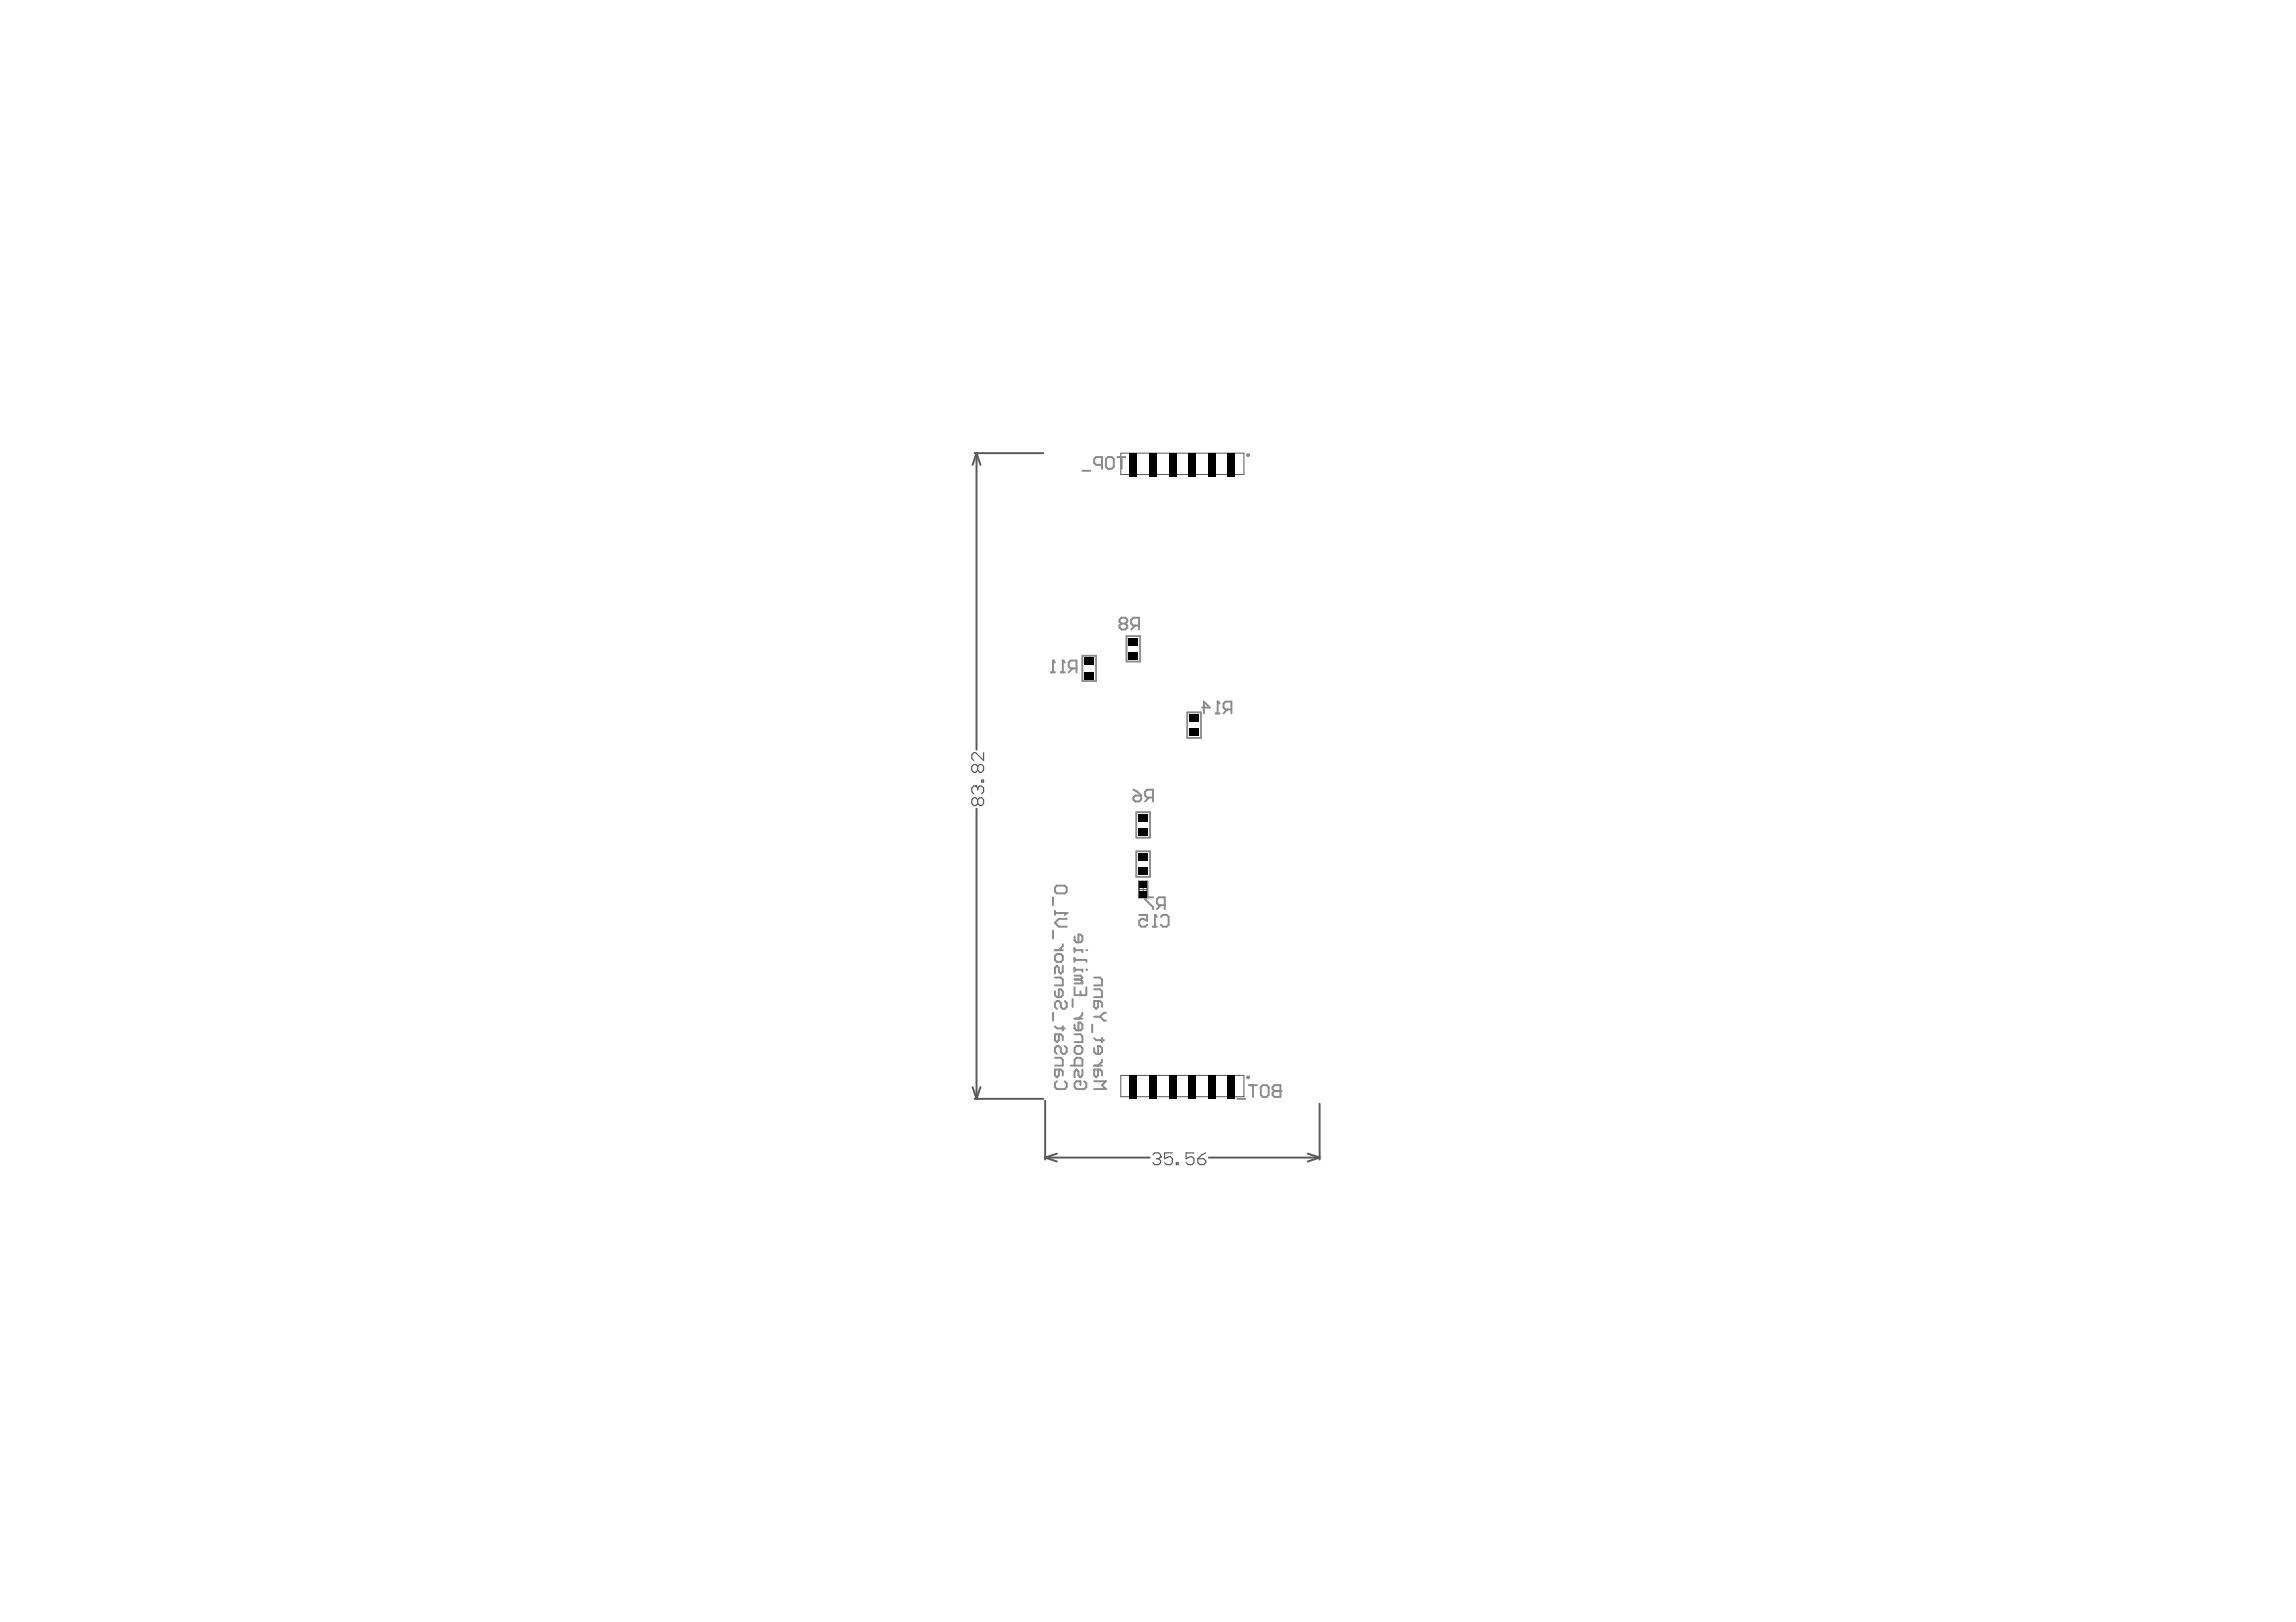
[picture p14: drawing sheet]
<svg xmlns="http://www.w3.org/2000/svg" width="297mm" height="210mm" viewBox="0 0 297 210" stroke-linecap="round" stroke-linejoin="round" font-family="sans-serif">
<path d="M145 58.6h15.9v2.8h-15.9zM147.3 114h1.2v2.2h-1.2zM147.4 115.1h1M147.4 114.2h1v1.8h-1zM147.9 114.6v1M145 139.2h15.9v2.7h-15.9z" fill="none" stroke="#5a5a5a" stroke-width=".13"/>
<g fill="none" stroke="#5a5a5a" stroke-width=".25">
<path d="M126.1 58.6h8.9M126.3 58.6l.5 1.6M126.3 58.6v38.4M126.3 58.6l-.5 1.6M126.3 104.7v37.5M125.8 140.7l.5 1.5M126.1 142.2h8.9M126.8 140.7l-.5 1.5M135.2 142.5v7.6M135.2 149.8l1.5 .5M135.2 149.8h13.5M136.7 149.3l-1.5 .5"/>
<path d="M156.4 149.8h14.3M169.2 149.3l1.5 .5M170.7 149.8l-1.5 .5M170.7 142.8v7.3"/>
</g>
<g fill="none" stroke="#5a5a5a" stroke-width=".15">
<path d="M126.5 99.2l-.3-.3h-.2l-.3 .3v.5l.3 .2h.2l.3-.2M126.5 99.2l.2-.3h.3l.2 .3v.5l-.2 .2h-.3l-.2-.2M126.5 99.2v.5M127.2 97.4v1l-1-1h-.2l-.3 .3v.5l.3 .2M126.2 101.7h.1M126.2 101.7h-.2l-.3 .3v.5l.3 .2M126.2 101.7l.3 .3M126.5 103.5l-.3-.3h-.2l-.3 .3v.5l.3 .2h.2l.3-.2M126.5 103.5l.2-.3h.3l.2 .3v.5l-.2 .2h-.3l-.2-.2M126.5 102l.2-.3h.3l.2 .3v.5l-.2 .2M126.5 102v.2M126.5 103.5v.5"/>
<path d="M127 101h.2v.2h-.2zM149.1 149.4l.3-.2h.5l.3 .2v.3M149.6 150h.3M149.9 150l.3 .2v.3l-.3 .2h-.5l-.3-.2M150.2 149.7h.1M150.2 149.7l-.3 .3M151.7 149.2h-1v.8l.5-.3h.2l.3 .3v.5l-.3 .2h-.5l-.2-.2M152.2 150.5h.2v.2h-.2zM154.5 149.2h-1.1v.8l.6-.3h.2l.3 .3v.5l-.3 .2h-.5l-.3-.2M155 150h.7l.3 .2v.3l-.3 .2h-.5l-.2-.2zM156 149.2l-.5 .2-.5 .6"/>
</g>
<path d="M140 84.9h1.8v3.2h-1.8zM145.7 82.3h1.8v3.3h-1.8zM153.6 92.2h1.8v3.3h-1.8zM147 105.1h1.8v3.3h-1.8zM147 110.2h1.8v3.3h-1.8z" fill="none" stroke="#8c8c8c" stroke-width=".2"/>
<g fill="none" stroke="#8c8c8c" stroke-width=".25">
<path d="M143.1 59.4l.2-.3h.5l.3 .3v1l-.3 .3h-.5l-.2-.3zM144.6 59.1h1M145.1 59.1v1.6M140 60.9h1M142.6 60.2h-.8l-.2-.3v-.5l.2-.3h.8v1.6M136 87h.5M136.2 85.5h.1M136.2 85.5v1.5M136.2 85.5l.3 .2M137.2 87h.5M137.5 85.5h.1M137.5 85.5l.2 .2"/>
<path d="M137.5 85.5v1.5M138.8 86.5l-.5 .5M139.3 86.5h-.8l-.2-.3v-.5l.2-.2h.8v1.5M145.1 80.7l-.3-.3v-.2l.3-.3h.5l.2 .3v.2l-.2 .3M145.1 80.7l-.3 .3v.2l.3 .3h.5l.2-.3v-.2l-.2-.3M145.1 80.7h.5M146.9 81l-.6 .5M147.4 81h-.8l-.3-.3v-.5l.3-.3h.8v1.6M155.5 91.6h1l-.7-.8v1.5M157.3 92.3h.5M157.5 90.8h.1M157.5 90.8l.3 .3"/>
<path d="M157.5 90.8v1.5M158.8 91.8l-.5 .5M159.3 91.8h-.8l-.2-.2v-.5l.2-.3h.8v1.5M136.2 116.1v1M136.5 114.9l.2-.3h1l.3 .3v.5l-.3 .2h-1l-.2-.2zM136.5 117.9v.5M136.5 118.1h1.5M138 118.1h.1M138 118.9h-1l-.5 .5 .5 .5h1M138 118.1l-.3 .3M146.6 102.2l.5 .2 .5 .6M146.6 103.2l.3-.2h.7v.5l-.2 .2h-.5l-.3-.2z"/>
<path d="M147.4 118.4h1v.8l-.5-.3h-.3l-.2 .3v.5l.2 .2h.5l.3-.2M148.7 103.2l-.6 .5M149.2 116.1h-1.1v.3l1.1 1v.2M149.2 103.2h-.8l-.3-.2v-.6l.3-.2h.8v1.5M149.2 119.9h.5M149.4 118.4h.1M149.4 118.4v1.5M149.4 118.4l.3 .3M150.2 117.1l-.5 .5M150.2 118.7l.2-.3h.5l.3 .3v1l-.3 .2h-.5l-.2-.2M150.7 117.1h-.8l-.2-.2v-.5l.2-.3h.8v1.5M136.2 120.4v1"/>
<path d="M136.2 131.1v1M136.5 123.7l.2-.2h.5l.3 .2v.5l-.3 .3h-.5l-.2-.3zM136.5 126.5h.7l.3 .3v.7h-1M136.5 128.3v.5l.2 .2h.5l.3-.2v-.5l-.3-.3h-.2v1M136.5 136.9h.7l.3 .2v.8h-1M136.5 132.8l.2 .3h1M136.5 123h1M136.7 139.9l-.2 .3v.5l.2 .2h1l.3-.2v-.5l-.3-.3M137 133.8v.8l-.3 .3-.2-.3v-.8h.7l.3 .3v.5M137 138.4v.8l-.3 .2-.2-.2v-.8h.7l.3 .3v.5M137.5 122.2v.3l-.5 .5M137.5 125v.7l-.3 .3-.2-.3v-.5l-.3-.2-.2 .2v.8"/>
<path d="M137.5 132.8v.5M137.7 129.5l.3 .3v.5l-.3 .3h-.2l-.3-.3v-.5l-.2-.3h-.3l-.2 .3v.5l.2 .3M137.7 135.4l.3 .2v.5l-.3 .3h-.2l-.3-.3v-.5l-.2-.2h-.3l-.2 .2v.5l.2 .3M138.5 137.9h1.5v-.8l-.2-.2h-.5l-.3 .2v.8M138.8 129.3v1M139 135.6l.3-.2h.5l.2 .2v.5l-.2 .3h-.5l-.3-.3zM139 133.8h.8l.2 .3v.8h-1M139 132.6v.5l.3 .2h.5l.2-.2v-.5l-.2-.3h-.3v1M139 121.2v.5l.3 .2h.5l.2-.2v-.5l-.2-.3h-.3v1M139 123h1v.2M139 124.2h1.5v.3M139 127.8v1h1.5v-1"/>
<path d="M139 122.7v.5M139 124v.5M139 125.2v.5M139 125.5h1v.2M139 131.8h1M139 126.8h.8M139 126.3h.8l.2 .2-.2 .3M139.8 128.3v.5M139.8 126.8l.2 .2v.3h-1M140 138.4v.8l-.2 .2-.3-.2v-.5l-.2-.3-.3 .3v.7M140 131.1v.2l-.5 .5M140.3 139.9l.2 .3v.5l-.2 .2h-1l-.3-.2v-.5l.3-.3h.5v.5"/>
<path d="M140.5 125.5h.1M140.5 123h.1M141.3 132.6v1M141.6 135.6v.5l.2 .3h.5l.3-.3v-.5l-.3-.2h-.2v1M141.6 139.9h1.5l-.5 .5 .5 .5h-1.5M141.6 137.9h1M141.6 128h.7l.3 .3v.7h-1M141.6 126.5h.7l.3 .3v.7h-1M141.6 134.4l.2 .2h1M141.6 131.6h.7M142.1 138.4v.8l-.3 .2-.2-.2v-.8h.7l.3 .3v.5M142.1 129.5v.8l-.3 .3-.2-.3v-.8h.7l.3 .3v.5"/>
<path d="M142.3 131.6l.5 .5h.3M142.6 134.4v.5M142.6 137.1v.3l-.5 .5M143.1 131.1h-.3l-.5 .5M160.1 142.2h1M161.6 140.4h1M162.1 140.4v1.6M163.1 140.7l.3-.3h.5l.2 .3v1l-.2 .3h-.5l-.3-.3zM164.6 140.7l.3-.3h.7v1.6h-.7l-.3-.3v-.3l.3-.2-.3-.3zM164.9 141.2h.7M165.6 141.2h.1"/>
<circle cx="161.5" cy="58.9" r=".13"/>
<circle cx="161.5" cy="139.4" r=".13"/>
</g>
<g fill="#000">
<path d="M146.1 58.7h1v3h-1z" fill-rule="evenodd"/>
<path d="M148.7 58.7h1v3h-1z" fill-rule="evenodd"/>
<path d="M151.2 58.7h1v3h-1z" fill-rule="evenodd"/>
<path d="M153.7 58.7h1v3h-1z" fill-rule="evenodd"/>
<path d="M156.3 58.7h1v3h-1z" fill-rule="evenodd"/>
<path d="M158.8 58.7h1v3h-1z" fill-rule="evenodd"/>
<path d="M140.3 85.1h1.3v.9h-1.3z" fill-rule="evenodd"/>
<path d="M140.3 85.1h1.3v.9h-1.3z" fill-rule="evenodd"/>
<path d="M140.3 87h1.3v.9h-1.3z" fill-rule="evenodd"/>
<path d="M140.3 87h1.3v.9h-1.3z" fill-rule="evenodd"/>
<path d="M146 82.6h1.3v.9h-1.3z" fill-rule="evenodd"/>
<path d="M146 82.6h1.3v.9h-1.3z" fill-rule="evenodd"/>
<path d="M146 84.4h1.3v1h-1.3z" fill-rule="evenodd"/>
<path d="M146 84.4h1.3v1h-1.3z" fill-rule="evenodd"/>
<path d="M153.8 94.3h1.3v.9h-1.3z" fill-rule="evenodd"/>
<path d="M153.8 94.3h1.3v.9h-1.3z" fill-rule="evenodd"/>
<path d="M153.9 92.4h1.2v1h-1.2z" fill-rule="evenodd"/>
<path d="M153.9 92.4h1.2v1h-1.2z" fill-rule="evenodd"/>
<path d="M147.2 105.4h1.3v.9h-1.3z" fill-rule="evenodd"/>
<path d="M147.2 105.4h1.3v.9h-1.3z" fill-rule="evenodd"/>
<path d="M147.2 110.4h1.3v.9h-1.3z" fill-rule="evenodd"/>
<path d="M147.2 110.4h1.3v.9h-1.3z" fill-rule="evenodd"/>
<path d="M147.3 107.2h1.3v.9h-1.3z" fill-rule="evenodd"/>
<path d="M147.3 107.2h1.3v.9h-1.3z" fill-rule="evenodd"/>
<path d="M147.3 112.3h1.3v.9h-1.3z" fill-rule="evenodd"/>
<path d="M147.3 112.3h1.3v.9h-1.3z" fill-rule="evenodd"/>
<path d="M147.4 115.3h1v.8h-1z" fill-rule="evenodd"/>
<path d="M147.4 114.1h1v.8h-1z" fill-rule="evenodd"/>
<path d="M146.1 139.2h1v3h-1z" fill-rule="evenodd"/>
<path d="M148.7 139.2h1v3h-1z" fill-rule="evenodd"/>
<path d="M151.2 139.2h1v3h-1z" fill-rule="evenodd"/>
<path d="M153.7 139.2h1v3h-1z" fill-rule="evenodd"/>
<path d="M156.3 139.2h1v3h-1z" fill-rule="evenodd"/>
<path d="M158.8 139.2h1v3h-1z" fill-rule="evenodd"/>
</g>
</svg>
